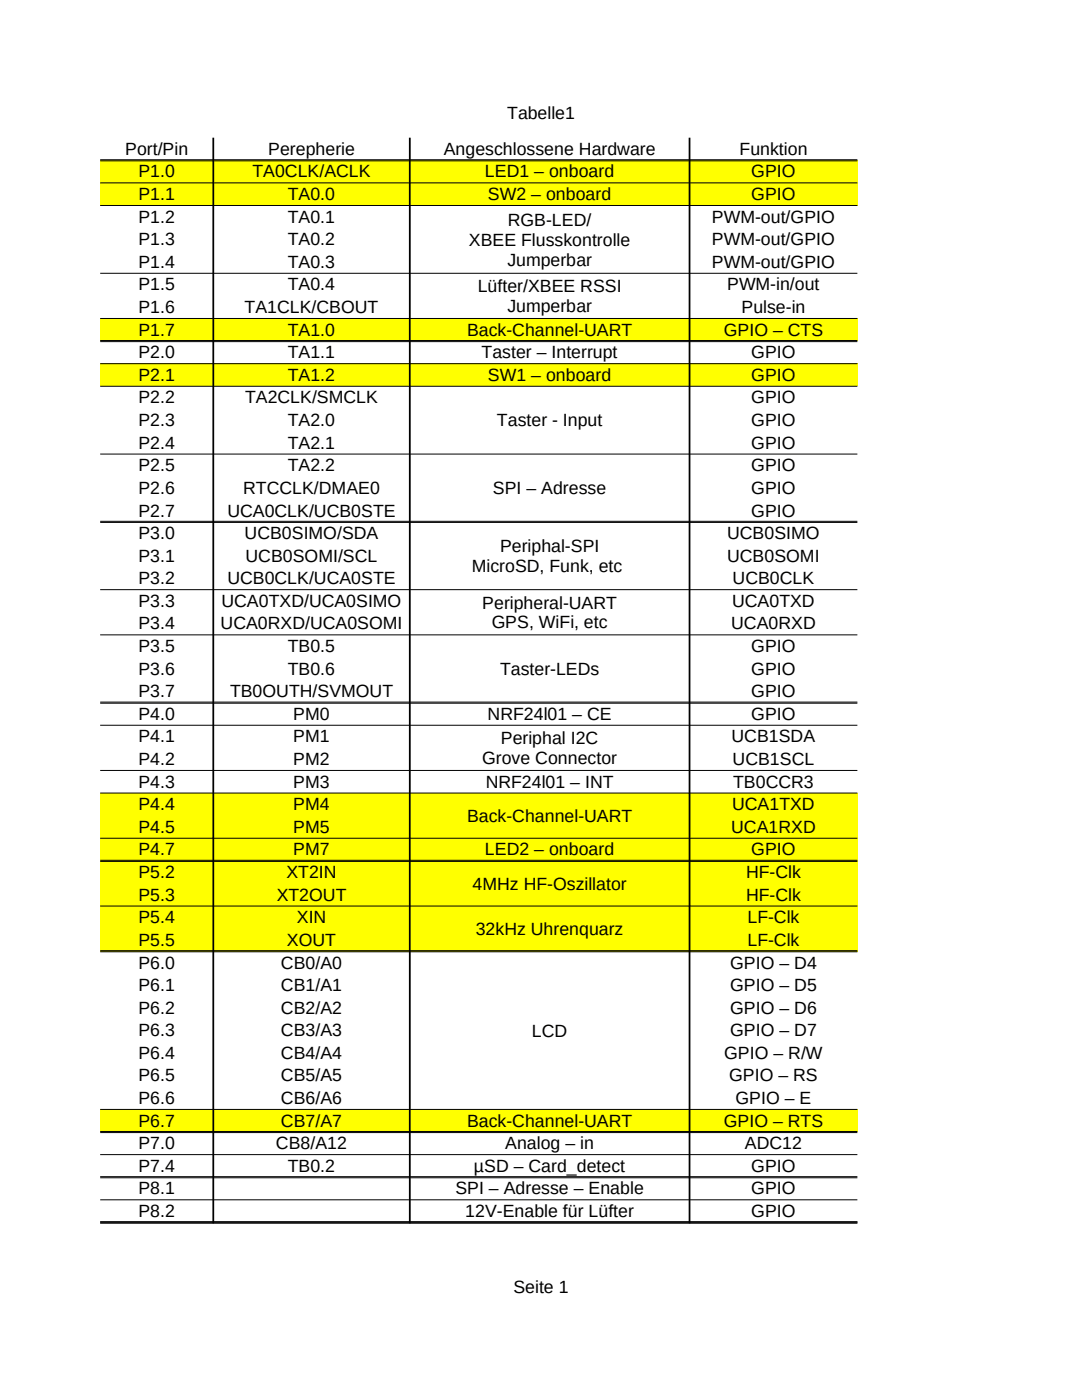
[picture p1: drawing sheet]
<svg xmlns="http://www.w3.org/2000/svg" width="216mm" height="279mm" viewBox="0 0 216 279" stroke-linecap="round" stroke-linejoin="round" font-family="sans-serif">
<defs><g id="words">
<g font-size="3.5">
<text x="101.2" y="23.7">Tabelle1</text>
<text x="25" y="30.9">Port/Pin</text>
<text x="27.6" y="35.4">P1.0</text>
<text x="50.4" y="35.4">TA0CLK/ACLK</text>
<text x="53.5" y="30.9">Perepherie</text>
<text x="88.6" y="30.9">Angeschlossene Hardware</text>
<text x="96.8" y="35.4">LED1 – onboard</text>
<text x="147.6" y="30.9">Funktion</text>
<text x="149.9" y="35.4">GPIO</text>
<text x="27.6" y="39.9">P1.1</text>
<text x="57.4" y="39.9">TA0.0</text>
<text x="97.4" y="39.9">SW2 – onboard</text>
<text x="149.9" y="39.9">GPIO</text>
<text x="27.6" y="44.4">P1.2</text>
<text x="57.4" y="44.4">TA0.1</text>
<text x="101.3" y="45.1">RGB-LED/</text>
<text x="142.1" y="44.4">PWM-out/GPIO</text>
<text x="27.6" y="49">P1.3</text>
<text x="27.6" y="53.5">P1.4</text>
<text x="57.4" y="49">TA0.2</text>
<text x="57.4" y="53.5">TA0.3</text>
<text x="93.6" y="49">XBEE Flusskontrolle</text>
<text x="101.3" y="53">Jumperbar</text>
<text x="142.1" y="49">PWM-out/GPIO</text>
<text x="142.1" y="53.5">PWM-out/GPIO</text>
<text x="27.6" y="58">P1.5</text>
<text x="57.4" y="58">TA0.4</text>
<text x="95.3" y="58.3">Lüfter/XBEE RSSI</text>
<text x="145.1" y="58">PWM-in/out</text>
<text x="27.6" y="62.5">P1.6</text>
<text x="48.8" y="62.5">TA1CLK/CBOUT</text>
<text x="101.3" y="62.3">Jumperbar</text>
<text x="148" y="62.5">Pulse-in</text>
<text x="27.6" y="67">P1.7</text>
<text x="27.6" y="71.5">P2.0</text>
<text x="57.4" y="67">TA1.0</text>
<text x="57.4" y="71.5">TA1.1</text>
<text x="93.2" y="67">Back-Channel-UART</text>
<text x="96.1" y="71.5">Taster – Interrupt</text>
<text x="144.4" y="67">GPIO – CTS</text>
<text x="149.9" y="71.5">GPIO</text>
<text x="27.6" y="76">P2.1</text>
<text x="57.4" y="76">TA1.2</text>
<text x="97.4" y="76">SW1 – onboard</text>
<text x="149.9" y="76">GPIO</text>
<text x="27.6" y="80.5">P2.2</text>
<text x="48.9" y="80.5">TA2CLK/SMCLK</text>
<text x="149.9" y="80.5">GPIO</text>
<text x="27.6" y="85">P2.3</text>
<text x="27.6" y="89.5">P2.4</text>
<text x="57.4" y="85">TA2.0</text>
<text x="57.4" y="89.5">TA2.1</text>
<text x="99.2" y="85.1">Taster - Input</text>
<text x="149.9" y="85">GPIO</text>
<text x="149.9" y="89.5">GPIO</text>
<text x="27.6" y="94">P2.5</text>
<text x="57.4" y="94">TA2.2</text>
<text x="149.9" y="94">GPIO</text>
<text x="27.6" y="98.6">P2.6</text>
<text x="48.5" y="98.6">RTCCLK/DMAE0</text>
<text x="98.3" y="98.6">SPI – Adresse</text>
<text x="149.9" y="98.6">GPIO</text>
<text x="27.6" y="103.1">P2.7</text>
<text x="27.6" y="107.6">P3.0</text>
<text x="45.4" y="103.1">UCA0CLK/UCB0STE</text>
<text x="48.8" y="107.6">UCB0SIMO/SDA</text>
<text x="145.1" y="107.6">UCB0SIMO</text>
<text x="149.9" y="103.1">GPIO</text>
<text x="27.6" y="112.1">P3.1</text>
<text x="49" y="112.1">UCB0SOMI/SCL</text>
<text x="99.8" y="110.2">Periphal-SPI</text>
<text x="145.1" y="112.1">UCB0SOMI</text>
<text x="27.6" y="116.6">P3.2</text>
<text x="45.4" y="116.6">UCB0CLK/UCA0STE</text>
<text x="94.2" y="114.1">MicroSD, Funk, etc</text>
<text x="146.2" y="116.6">UCB0CLK</text>
<text x="27.6" y="121.1">P3.3</text>
<text x="27.6" y="125.6">P3.4</text>
<text x="44" y="125.6">UCA0RXD/UCA0SOMI</text>
<text x="44.2" y="121.1">UCA0TXD/UCA0SIMO</text>
<text x="96.2" y="121.5">Peripheral-UART</text>
<text x="98.1" y="125.4">GPS, WiFi, etc</text>
<text x="145.9" y="125.6">UCA0RXD</text>
<text x="146.1" y="121.1">UCA0TXD</text>
<text x="27.6" y="130.1">P3.5</text>
<text x="57.4" y="130.1">TB0.5</text>
<text x="149.9" y="130.1">GPIO</text>
<text x="27.6" y="134.7">P3.6</text>
<text x="57.4" y="134.7">TB0.6</text>
<text x="99.8" y="134.7">Taster-LEDs</text>
<text x="149.9" y="134.7">GPIO</text>
<text x="27.6" y="139.1">P3.7</text>
<text x="27.6" y="143.7">P4.0</text>
<text x="45.9" y="139.1">TB0OUTH/SVMOUT</text>
<text x="58.5" y="143.7">PM0</text>
<text x="97.3" y="143.7">NRF24l01 – CE</text>
<text x="149.9" y="139.1">GPIO</text>
<text x="149.9" y="143.7">GPIO</text>
<text x="27.6" y="148.2">P4.1</text>
<text x="58.5" y="148.2">PM1</text>
<text x="99.9" y="148.5">Periphal I2C</text>
<text x="146" y="148.2">UCB1SDA</text>
<text x="27.6" y="152.7">P4.2</text>
<text x="58.5" y="152.7">PM2</text>
<text x="96.2" y="152.5">Grove Connector</text>
<text x="146.2" y="152.7">UCB1SCL</text>
<text x="27.6" y="157.2">P4.3</text>
<text x="27.6" y="161.7">P4.4</text>
<text x="58.5" y="157.2">PM3</text>
<text x="58.5" y="161.7">PM4</text>
<text x="96.9" y="157.2">NRF24l01 – INT</text>
<text x="146.1" y="161.7">UCA1TXD</text>
<text x="146.3" y="157.2">TB0CCR3</text>
<text x="27.6" y="166.2">P4.5</text>
<text x="58.5" y="166.2">PM5</text>
<text x="93.2" y="164">Back-Channel-UART</text>
<text x="145.9" y="166.2">UCA1RXD</text>
<text x="27.6" y="170.7">P4.7</text>
<text x="58.5" y="170.7">PM7</text>
<text x="96.8" y="170.7">LED2 – onboard</text>
<text x="149.9" y="170.7">GPIO</text>
<text x="27.6" y="175.2">P5.2</text>
<text x="27.6" y="179.7">P5.3</text>
<text x="55.2" y="179.7">XT2OUT</text>
<text x="57.1" y="175.2">XT2IN</text>
<text x="94.3" y="177.5">4MHz HF-Oszillator</text>
<text x="148.9" y="175.2">HF-Clk</text>
<text x="148.9" y="179.7">HF-Clk</text>
<text x="27.6" y="184.3">P5.4</text>
<text x="59.2" y="184.3">XIN</text>
<text x="149.1" y="184.3">LF-Clk</text>
<text x="27.6" y="188.8">P5.5</text>
<text x="57.3" y="188.8">XOUT</text>
<text x="94.9" y="186.6">32kHz Uhrenquarz</text>
<text x="149.1" y="188.8">LF-Clk</text>
<text x="27.6" y="193.3">P6.0</text>
<text x="27.6" y="197.8">P6.1</text>
<text x="56.1" y="193.3">CB0/A0</text>
<text x="56.1" y="197.8">CB1/A1</text>
<text x="145.7" y="193.3">GPIO – D4</text>
<text x="145.7" y="197.8">GPIO – D5</text>
<text x="27.6" y="202.3">P6.2</text>
<text x="56.1" y="202.3">CB2/A2</text>
<text x="145.7" y="202.3">GPIO – D6</text>
<text x="27.6" y="206.8">P6.3</text>
<text x="56.1" y="206.8">CB3/A3</text>
<text x="106.2" y="206.9">LCD</text>
<text x="145.7" y="206.8">GPIO – D7</text>
<text x="27.6" y="211.3">P6.4</text>
<text x="27.6" y="215.8">P6.5</text>
<text x="56.1" y="211.3">CB4/A4</text>
<text x="56.1" y="215.8">CB5/A5</text>
<text x="144.5" y="211.3">GPIO – R/W</text>
<text x="145.5" y="215.8">GPIO – RS</text>
<text x="27.6" y="220.3">P6.6</text>
<text x="56.1" y="220.3">CB6/A6</text>
<text x="146.8" y="220.3">GPIO – E</text>
<text x="27.6" y="224.8">P6.7</text>
<text x="56.1" y="224.8">CB7/A7</text>
<text x="93.2" y="224.8">Back-Channel-UART</text>
<text x="144.4" y="224.8">GPIO – RTS</text>
<text x="27.6" y="229.3">P7.0</text>
<text x="27.6" y="233.9">P7.4</text>
<text x="55.1" y="229.3">CB8/A12</text>
<text x="57.4" y="233.9">TB0.2</text>
<text x="94.6" y="233.9">µSD – Card_detect</text>
<text x="100.8" y="229.3">Analog – in</text>
<text x="148.6" y="229.3">ADC12</text>
<text x="149.9" y="233.9">GPIO</text>
<text x="27.6" y="238.4">P8.1</text>
<text x="90.9" y="238.4">SPI – Adresse – Enable</text>
<text x="149.9" y="238.4">GPIO</text>
<text x="27.6" y="242.9">P8.2</text>
<text x="92.9" y="242.9">12V-Enable für Lüfter</text>
<text x="149.9" y="242.9">GPIO</text>
<text x="102.5" y="258.1">Seite 1</text>
</g>
</g></defs>
<g fill="#ff0">
<path d="M20 32h151.1v9h-151.1z" fill-rule="evenodd"/>
<path d="M20 63.5h151.1v4.6h-151.1z" fill-rule="evenodd"/>
<path d="M20 72.5h151.1v4.6h-151.1z" fill-rule="evenodd"/>
<path d="M20 158.2h151.1v31.6h-151.1z" fill-rule="evenodd"/>
<path d="M20 221.4h151.1v4.5h-151.1z" fill-rule="evenodd"/>
</g>
<path d="M42.6 27.5v216.7M81.8 27.5v216.7M137.6 27.5v216.7" fill="none" stroke="#000" stroke-width=".35"/>
<g fill="none" stroke="#000" stroke-width=".2">
<path d="M20 31.9h151.1M20 32.1h151.1M20 36.5h151.1M20 41h151.1M20 54.5h151.1M20 63.6h151.1M20 68h151.1M20 68.2h151.1M20 72.6h151.1M20 77.1h151.1M20 90.6h151.1M20 104h151.1"/>
<path d="M20 104.3h151.1M20 117.7h151.1M20 126.7h151.1M20 140.1h151.1M20 140.3h151.1M20 144.7h151.1M20 153.8h151.1M20 158.3h151.1M20 167.3h151.1M20 171.7h151.1M20 171.9h151.1M20 180.8h151.1"/>
<path d="M20 189.7h151.1M20 190h151.1M20 221.4h151.1M20 225.8h151.1M20 226h151.1M20 230.4h151.1M20 234.8h151.1M20 235h151.1M20 239.5h151.1M20 243.8h151.1M20 244.1h151.1"/>
</g>
<use href="#words"/>
</svg>
